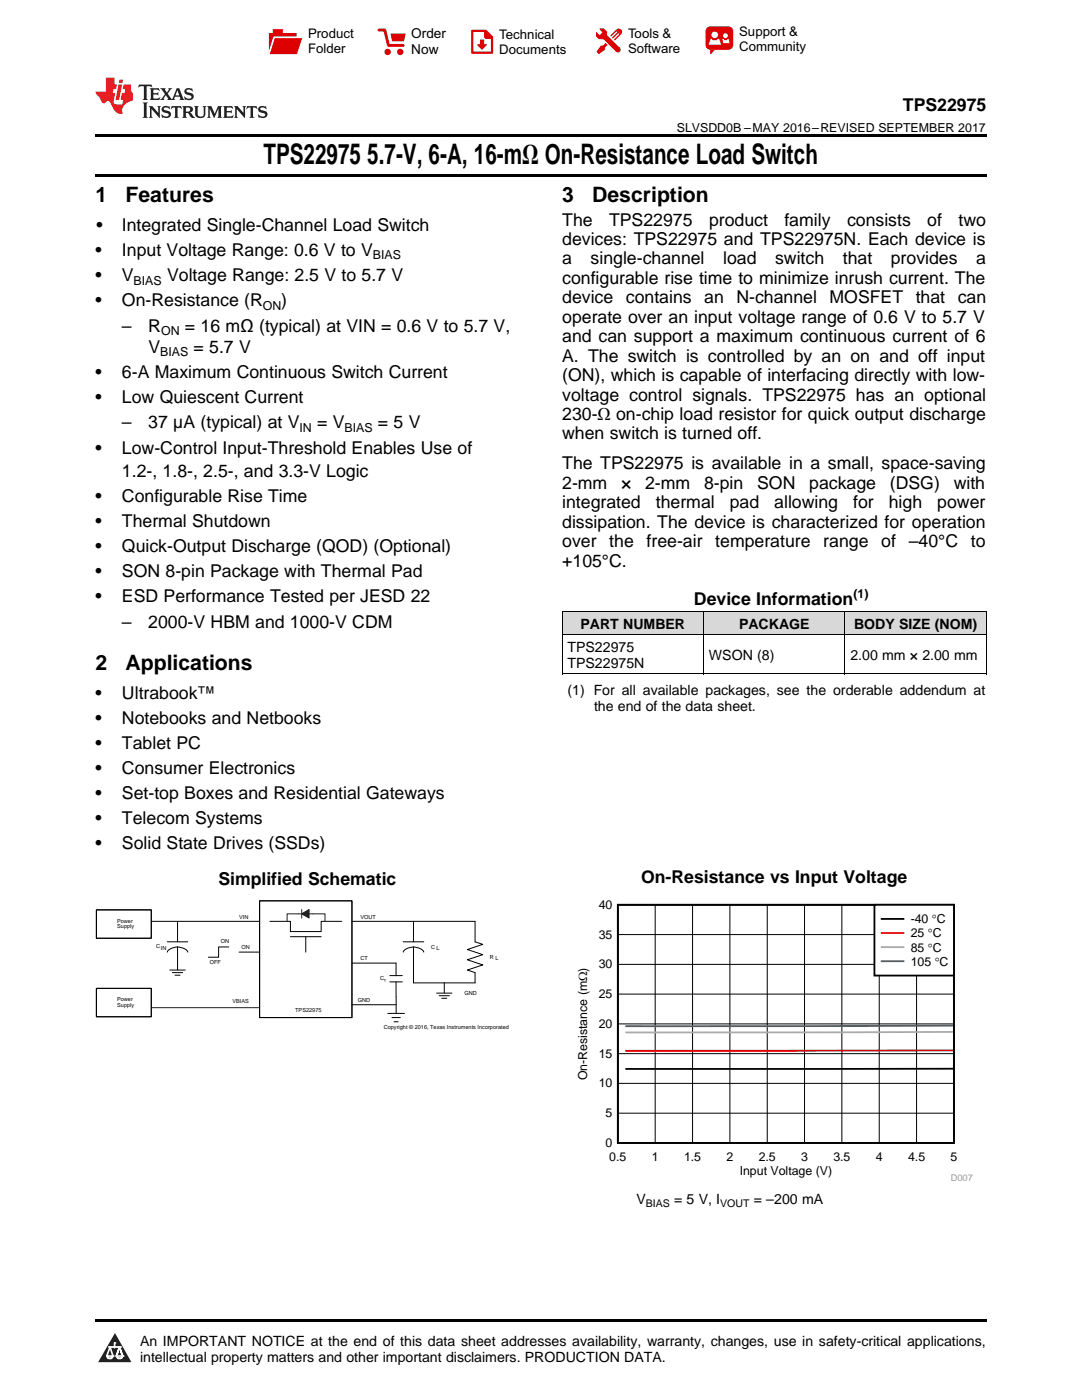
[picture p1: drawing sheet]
<svg xmlns="http://www.w3.org/2000/svg" width="216mm" height="279mm" viewBox="0 0 216 279" stroke-linecap="round" stroke-linejoin="round" font-family="sans-serif">
<defs><g id="words">
<g font-size="5.6">
<text x="52.6" y="32.8">TPS22975</text>
<text x="73.3" y="32.8">5.7-V, 6-A, 16-mΩ On-Resistance Load Switch</text>
</g>
<g font-size="4.2">
<text x="19" y="40.4">1</text>
<text x="25" y="40.4">Features</text>
<text x="112.2" y="40.4">3</text>
<text x="118.2" y="40.4">Description</text>
<text x="19" y="133.7">2</text>
<text x="25" y="133.7">Applications</text>
</g>
<g font-size="3.5">
<text x="180.2" y="22.2">TPS22975</text>
<text x="19.2" y="46.1">•</text>
<text x="24.3" y="46.1">Integrated Single-Channel Load Switch</text>
<text x="112.2" y="45">The</text>
<text x="121.5" y="45">TPS22975</text>
<text x="141.5" y="45">product</text>
<text x="156.5" y="45">family</text>
<text x="169" y="45">consists</text>
<text x="185" y="45">of</text>
<text x="191.2" y="45">two</text>
<text x="19" y="51.1">•</text>
<text x="24.3" y="51.1">Input Voltage Range: 0.6 V to V</text>
<text x="112.2" y="48.9">devices: TPS22975 and TPS22975N. Each device is</text>
<text x="112.2" y="52.8">a</text>
<text x="117.8" y="52.8">single-channel</text>
<text x="144.3" y="52.8">load</text>
<text x="154.7" y="52.8">switch</text>
<text x="168.2" y="52.8">that</text>
<text x="177.8" y="52.8">provides</text>
<text x="194.8" y="52.8">a</text>
<text x="19" y="56.1">•</text>
<text x="24.3" y="56.1">V</text>
<text x="33.3" y="56.1">Voltage Range: 2.5 V to 5.7 V</text>
<text x="112.2" y="56.7">configurable rise time to minimize inrush current. The</text>
<text x="19" y="61.1">•</text>
<text x="24.3" y="61.1">On-Resistance (R</text>
<text x="56.1" y="61.1">)</text>
<text x="112.2" y="60.5">device</text>
<text x="112.2" y="64.4">operate over an input voltage range of 0.6 V to 5.7 V</text>
<text x="124.9" y="60.5">contains</text>
<text x="140.5" y="60.5">an</text>
<text x="146.9" y="60.5">N-channel</text>
<text x="165.5" y="60.5">MOSFET</text>
<text x="182.7" y="60.5">that</text>
<text x="191.1" y="60.5">can</text>
<text x="24.3" y="66.2">–</text>
<text x="29.6" y="66.2">R</text>
<text x="29.6" y="70.4">V</text>
<text x="36.9" y="66.2">= 16 mΩ (typical) at VIN = 0.6 V to 5.7 V,</text>
<text x="38.6" y="70.4">= 5.7 V</text>
<text x="112.2" y="68.3">and can support a maximum continuous current of 6</text>
<text x="19" y="75.4">•</text>
<text x="24.3" y="75.4">6-A Maximum Continuous Switch Current</text>
<text x="112.2" y="72.2">A. The switch is controlled by an on and off input</text>
<text x="112.2" y="76.1">(ON), which is capable of interfacing directly with low-</text>
<text x="19" y="80.4">•</text>
<text x="24.3" y="80.4">Low Quiescent Current</text>
<text x="112.2" y="79.9">voltage control signals. TPS22975 has an optional</text>
<text x="112.2" y="83.8">230-Ω on-chip load resistor for quick output discharge</text>
<text x="24.3" y="85.5">–</text>
<text x="29.6" y="85.5">37 µA (typical) at V</text>
<text x="63.3" y="85.5">= V</text>
<text x="75.4" y="85.5">= 5 V</text>
<text x="112.2" y="87.7">when switch is turned off.</text>
<text x="19" y="90.5">•</text>
<text x="24.3" y="90.5">Low-Control Input-Threshold Enables Use of</text>
<text x="24.3" y="95.1">1.2-, 1.8-, 2.5-, and 3.3-V Logic</text>
<text x="112.2" y="93.7">The TPS22975 is available in a small, space-saving</text>
<text x="19" y="100.2">•</text>
<text x="24.3" y="100.2">Configurable Rise Time</text>
<text x="112.2" y="97.5">2-mm</text>
<text x="112.2" y="101.4">integrated</text>
<text x="123.9" y="97.5">×</text>
<text x="128.7" y="97.5">2-mm</text>
<text x="130.9" y="101.4">thermal</text>
<text x="140.5" y="97.5">8-pin</text>
<text x="145.6" y="101.4">pad</text>
<text x="151.1" y="97.5">SON</text>
<text x="154.5" y="101.4">allowing</text>
<text x="161.5" y="97.5">package</text>
<text x="170.2" y="101.4">for</text>
<text x="177.4" y="101.4">high</text>
<text x="177.6" y="97.5">(DSG)</text>
<text x="187" y="101.4">power</text>
<text x="190.3" y="97.5">with</text>
<text x="19" y="105.2">•</text>
<text x="24.3" y="105.2">Thermal Shutdown</text>
<text x="112.2" y="105.3">dissipation. The device is characterized for operation</text>
<text x="19" y="110.2">•</text>
<text x="24.3" y="110.2">Quick-Output Discharge (QOD) (Optional)</text>
<text x="112.2" y="109.2">over</text>
<text x="112.2" y="113.1">+105°C.</text>
<text x="121.6" y="109.2">the</text>
<text x="129" y="109.2">free-air</text>
<text x="142.7" y="109.2">temperature</text>
<text x="164.3" y="109.2">range</text>
<text x="175.8" y="109.2">of</text>
<text x="181.3" y="109.2">–40°C</text>
<text x="193.7" y="109.2">to</text>
<text x="19" y="115.2">•</text>
<text x="24.3" y="115.2">SON 8-pin Package with Thermal Pad</text>
<text x="19" y="120.2">•</text>
<text x="24.3" y="120.2">ESD Performance Tested per JESD 22</text>
<text x="24.3" y="125.3">–</text>
<text x="29.6" y="125.3">2000-V HBM and 1000-V CDM</text>
<text x="138.5" y="120.8">Device Information</text>
<text x="19" y="139.4">•</text>
<text x="24.3" y="139.4">Ultrabook™</text>
<text x="19" y="144.4">•</text>
<text x="19" y="149.4">•</text>
<text x="24.3" y="144.4">Notebooks and Netbooks</text>
<text x="24.3" y="149.4">Tablet PC</text>
<text x="19" y="154.4">•</text>
<text x="24.3" y="154.4">Consumer Electronics</text>
<text x="19" y="159.5">•</text>
<text x="24.3" y="159.5">Set-top Boxes and Residential Gateways</text>
<text x="19" y="164.5">•</text>
<text x="24.3" y="164.5">Telecom Systems</text>
<text x="19" y="169.5">•</text>
<text x="24.3" y="169.5">Solid State Drives (SSDs)</text>
<text x="43.6" y="176.5">Simplified Schematic</text>
<text x="127.9" y="176.2">On-Resistance vs Input Voltage</text>
</g>
<g font-size="2.8">
<text x="115.8" y="125.4">PART NUMBER</text>
<text x="147.5" y="125.4">PACKAGE</text>
<text x="170.4" y="125.4">BODY SIZE (NOM)</text>
<text x="113.2" y="130.1">TPS22975</text>
<text x="141.5" y="131.7">WSON (8)</text>
<text x="169.7" y="131.7">2.00 mm × 2.00 mm</text>
<text x="113.2" y="133.3">TPS22975N</text>
<text x="113.2" y="138.8">(1) For all available packages, see the orderable addendum at</text>
<text x="118.5" y="142">the end of the data sheet.</text>
<text x="127" y="240.2">V</text>
<text x="134.5" y="240.2">= 5 V, I</text>
<text x="150.4" y="240.2">= –200 mA</text>
<text x="27.9" y="268.6">An IMPORTANT NOTICE at the end of this data sheet addresses availability, warranty, changes, use in safety-critical applications,</text>
<text x="27.9" y="271.8">intellectual property matters and other important disclaimers. PRODUCTION DATA.</text>
</g>
<g font-size="2.7">
<text x="82.1" y="7.7">Order</text>
<text x="82.1" y="10.7">Now</text>
</g>
<g font-size="2.6">
<text x="61.5" y="7.6">Product</text>
<text x="61.5" y="10.6">Folder</text>
<text x="99.6" y="7.8">Technical</text>
<text x="99.6" y="10.8">Documents</text>
<text x="125.3" y="7.6">Tools &amp;</text>
<text x="125.3" y="10.6">Software</text>
<text x="147.5" y="7.2">Support &amp;</text>
<text x="147.5" y="10.2">Community</text>
</g>
<g font-size="2.5">
<text x="135" y="26.3">SLVSDD0B –MAY 2016–REVISED SEPTEMBER 2017</text>
<text x="74.4" y="51.8">BIAS</text>
<text x="26.7" y="56.8">BIAS</text>
<text x="52.4" y="61.8">ON</text>
<text x="32" y="71.1">BIAS</text>
<text x="32.1" y="66.9">ON</text>
<text x="59.8" y="86.2">IN</text>
<text x="68.8" y="86.2">BIAS</text>
<text x="170.3" y="119.4">(1)</text>
<text x="119.5" y="181.4">40</text>
<text x="181.7" y="184.3">-40 qC</text>
<text x="119.5" y="187.3">35</text>
<text x="181.7" y="187.1">25 qC</text>
<text x="181.7" y="189.9">85 qC</text>
<text x="119.5" y="193.3">30</text>
<text x="181.7" y="192.7">105 qC</text>
<text x="119.5" y="199.2">25</text>
<text x="119.5" y="205.1">20</text>
<text x="117.2" y="215.6" transform="rotate(-90 117.2 215.6)">On-Resistance (m:)</text>
<text x="119.5" y="211.1">15</text>
<text x="119.5" y="217">10</text>
<text x="120.8" y="223">5</text>
<text x="120.8" y="228.9">0</text>
<text x="121.6" y="231.7">0.5</text>
<text x="130.1" y="231.7">1</text>
<text x="136.5" y="231.7">1.5</text>
<text x="145" y="231.7">2</text>
<text x="151.4" y="231.7">2.5</text>
<text x="159.9" y="231.7">3</text>
<text x="166.3" y="231.7">3.5</text>
<text x="174.8" y="231.7">4</text>
<text x="181.2" y="231.7">4.5</text>
<text x="189.7" y="231.7">5</text>
<text x="147.6" y="234.5">Input Voltage (V)</text>
</g>
<g font-size="2.1">
<text x="128.9" y="240.8">BIAS</text>
<text x="143.7" y="240.8">VOUT</text>
</g>
<text font-size="1.8" fill="#999" x="189.7" y="235.6">D007</text>
<g font-size="1.1">
<text x="23.4" y="184.1">Power</text>
<text x="23.4" y="185.3">Supply</text>
<text x="47.7" y="183.3">VIN</text>
<text x="71.9" y="183.3">VOUT</text>
<text x="31.1" y="189.2">C</text>
<text x="32.1" y="189.5">IN</text>
<text x="44" y="188.3">ON</text>
<text x="48.2" y="189.4">ON</text>
<text x="72" y="191.6">CT</text>
<text x="86" y="189.4">C L</text>
<text x="97.8" y="191.4">R L</text>
<text x="41.9" y="192.4">OFF</text>
<text x="75.9" y="195.6">C</text>
<text x="23.4" y="199.7">Power</text>
<text x="23.4" y="201">Supply</text>
<text x="46.4" y="200.2">VBIAS</text>
<text x="58.9" y="201.9">TPS22975</text>
<text x="71.4" y="200">GND</text>
<text x="92.7" y="198.6">GND</text>
<text x="76.6" y="205.4">Copyright © 2016, Texas Instruments Incorporated</text>
</g>
<text font-size=".8" x="76.6" y="195.9">T</text>
</g></defs>
<g fill="#d8d8d8">
<path d="M112.2 122.1h28.2v4.6h-28.2z"/>
<path d="M140.4 122.1h28.2v4.6h-28.2z"/>
<path d="M168.6 122.1h28.2v4.6h-28.2z"/>
</g>
<path d="M22.9 266l3.3 5.9h-6.6z" fill="#231f20"/>
<path d="M21.3 270.6h1.2l-.3 .5h-.3a.53 .53 0 0 1-.6-.5z" fill-rule="evenodd" fill="#fff"/>
<path d="M21.3 270.6h1.2l-.3 .5h-.3a.53 .53 0 0 1-.6-.5z" fill="none" stroke="#231f20" stroke-width=".33"/>
<path d="M21.3 270.6l1.2 .1-.3 .4h-.5z" fill="none" stroke="#fff" stroke-width=".33"/>
<path d="M22.9 268.9h.1" fill="none" stroke="#fff" stroke-width=".33"/>
<path d="M22.9 268v.9z" fill="#fff"/>
<path d="M22.9 268v.9z" fill="none" stroke="#fff" stroke-width=".33"/>
<circle cx="22.9" cy="268" r=".16" fill="#fff"/>
<path d="M21.8 268.8h.1" fill="none" stroke="#fff" stroke-width=".33"/>
<path d="M21.8 268.8h2.2z" fill="#fff"/>
<path d="M21.8 268.8h2.2z" fill="none" stroke="#fff" stroke-width=".33"/>
<circle cx="24" cy="268.8" r=".16" fill="#fff"/>
<path d="M23.2 270.6h.1" fill="none" stroke="#fff" stroke-width=".33"/>
<path d="M23.8 268.8l-.6 1.8z" fill="#fff"/>
<path d="M23.8 268.8l-.6 1.8z" fill="none" stroke="#fff" stroke-width=".33"/>
<path d="M23.8 268.8l.7 1.8z" fill="#fff"/>
<path d="M23.8 268.8l.7 1.8z" fill="none" stroke="#fff" stroke-width=".33"/>
<path d="M24.4 270.6h.1" fill="none" stroke="#fff" stroke-width=".33"/>
<circle cx="21.3" cy="270.6" r=".16" fill="#fff"/>
<path d="M22 268.8l-.7 1.8z" fill="#fff"/>
<path d="M22 268.8l-.7 1.8z" fill="none" stroke="#fff" stroke-width=".33"/>
<path d="M22 268.8l.5 1.8z" fill="#fff"/>
<path d="M22 268.8l.5 1.8z" fill="none" stroke="#fff" stroke-width=".33"/>
<circle cx="22.5" cy="270.6" r=".16" fill="#fff"/>
<path d="M23.3 270.6h1.2a.63 .63 0 0 1-.6 .5 .63 .63 0 0 1-.6-.5z" fill-rule="evenodd" fill="#fff"/>
<path d="M23.3 270.6h1.2a.63 .63 0 0 1-.6 .5 .63 .63 0 0 1-.6-.5z" fill="none" stroke="#231f20" stroke-width=".33"/>
<path d="M23.3 270.6h1.2l-.4 .5h-.5z" fill="none" stroke="#fff" stroke-width=".33"/>
<path d="M23.2 270.6h.1" fill="none" stroke="#fff" stroke-width=".33"/>
<circle cx="24.5" cy="270.6" r=".16" fill="#fff"/>
<path d="M19 263.2h177.8v.5h-177.8z" fill="#000"/>
<path d="M114.8 179.6h79.3v56.1h-79.3z" fill-rule="evenodd" fill="#fff"/>
<path d="M123.3 180.6h67v47.5h-67zM190.2 213.3h-65.4" fill="none" stroke="#000" stroke-width=".36"/>
<g fill="none" stroke="#000" stroke-width=".2">
<path d="M123.3 198.4h67.1M123.3 192.5h67.1M123.3 186.5h67.1M130.7 180.6v47.5M138.2 180.6v47.5M145.6 180.6v47.5M153.1 180.6v47.5M160.5 180.6v47.5M168 180.6v47.5M175.4 180.6v47.5M182.9 180.6v47.5M123.3 216.2h67.1"/>
<path d="M123.3 210.3h67.1M123.3 204.3h67.1M123.3 222.2h67.1"/>
</g>
<path d="M190.2 209.6l-65.4 .1" fill="none" stroke="#f00" stroke-width=".36"/>
<path d="M190.2 205.9l-65.4 .1" fill="none" stroke="#aaa" stroke-width=".36"/>
<path d="M190.2 204.7l-65.4 .1" fill="none" stroke="#295c75" stroke-width=".36"/>
<path d="M174.5 180.6h15.8v14.1h-15.8z" fill-rule="evenodd" fill="#fff"/>
<path d="M174.5 180.6h15.8v14.1h-15.8zM175.9 183.4h4.4" fill="none" stroke="#000" stroke-width=".36"/>
<path d="M175.9 186.2h4.4" fill="none" stroke="#f00" stroke-width=".36"/>
<path d="M175.9 189h4.4" fill="none" stroke="#aaa" stroke-width=".36"/>
<path d="M175.9 191.8h4.4" fill="none" stroke="#295c75" stroke-width=".36"/>
<path d="M19.2 181.6h11v5.6h-11z" fill-rule="evenodd" fill="#fff"/>
<path d="M19.2 181.6h11v5.6h-11zM30.2 183.9h21.6M33.4 188h4.1M33.9 193.6h3.1M34.4 194.1h2M34.9 194.6h1M35.4 189a2.37 2.37 0 0 0-2 1M35.4 189a2.38 2.38 0 0 1 2.1 1M35.4 183.9v4.1M35.4 189v4.6M45.7 189h-2.1v2h-2M47.7 190h4.1" fill="none" stroke="#000" stroke-width=".2"/>
<path d="M51.8 179.8h18.4v23.3h-18.4z" fill-rule="evenodd" fill="#fff"/>
<g fill="none" stroke="#000" stroke-width=".2">
<path d="M51.8 179.8h18.4v23.3h-18.4zM53.9 183.9h4v2h6.2v-2h4.1M57.9 186.9h6.2M61 186.9v3.1M70.2 183.9h24.6v4.1l1.5 .5-3 1 3 1-3 1 3 1.1-3 1 1.5 .5v2.1h-12.3v-7.2M70.2 192.2h8.8v2.5M77.8 194.7h2.5M77.8 196h2.5M79 196v2.9M79 198.9v3.3M80.5 188h4.1M82.5 189a2.38 2.38 0 0 0-2 1"/>
<path d="M82.5 189a2.38 2.38 0 0 1 2.1 1M82.5 183.9v4.1M87.1 198.2h3.1M87.6 198.7h2.1M88.1 199.2h1.1M88.7 196.2v2M70.2 200.5h8.8M77.4 202.2h3.3M78.2 203.1h1.7M78.6 203.9h.9"/>
</g>
<path d="M19.2 197.3h11v5.6h-11z" fill-rule="evenodd" fill="#fff"/>
<path d="M19.2 197.3h11v5.6h-11z" fill="none" stroke="#000" stroke-width=".2"/>
<path d="M30.2 201.1h21.6" fill="none" stroke="#221f20" stroke-width=".2"/>
<path d="M60.2 182.4l1.5-.9v1.7z" fill="#221f20"/>
<path d="M57.3 183.9v-1.5h7.5v1.5M60.2 182.4l1.5-.9v1.7zM60.2 181.5v1.7" fill="none" stroke="#221f20" stroke-width=".2"/>
<path d="M112.2 134.5h84.6M112.2 126.7h84.6M112.2 122h84.6M112.2 122.1v12.4M140.4 122.1v12.4M168.6 122.1v12.4M196.8 122.1v12.4" fill="none" stroke="#000" stroke-width=".2"/>
<path d="M19 34.8h177.8v.5h-177.8zM19 26.8h177.8v.6h-177.8z" fill="#000"/>
<path d="M27.7 16.9l-.1 .6 .6-.3h.5v.2v2.2l-.2 .4h1l-.2-.4v-2.2v-.2h.5l.6 .3-.2-.6zM29.9 17.6l.2 .4v1.6l-.2 .4h1.9l.1-.6a1.09 1.09 0 0 1-1.3 .1v-.6h.6l.4 .2v-.7l-.2 .2h-.8v-.6l.2-.1a1.01 1.01 0 0 1 1 .3l-.1-.6zM32 17.6l.9 1.2-1 1.2h.9l-.2-.3 .5-.7 .5 .7-.3 .3h1.7l-.2-.3 .1-.4h1l.1 .4-.2 .3h1l-.3-.4-.7-2h-.5l-1 2.2-.8-1.1 .9-1.1h-.9l.2 .2-.4 .7-.4-.7 .2-.2zM35.4 18l.4 1h-.8zM37 17.7a.66 .66 0 0 0-.2 .8 .66 .66 0 0 0 .6 .4l.7 .2 .1 .2a.8 .8 0 0 1-.7 .4 .8 .8 0 0 1-.7-.5l.1 .8 .2-.2a.94 .94 0 0 0 1.1 .1 .94 .94 0 0 0 .4-.9 1.48 1.48 0 0 0-1.3-.6v-.4a1.1 1.1 0 0 1 1.2 .2l-.2-.6-.2 .1-.5-.1zM28.5 20.4l.2 .4v2.3l-.2 .4h1l-.2-.4v-2.3l.2-.4zM29.7 21.2l.2 .4v1.5l-.2 .4h.8l-.3-.4 .1-1.3 1.6 1.8v-2l.2-.4h-.7l.2 .2v1.1l-1.2-1.3zM32.5 21.3a.66 .66 0 0 0-.2 .8 .66 .66 0 0 0 .6 .4l.6 .2 .2 .2a.8 .8 0 0 1-.8 .4 .8 .8 0 0 1-.7-.5l.2 .7 .2-.1a.94 .94 0 0 0 1 .1 .94 .94 0 0 0 .5-1 1.47 1.47 0 0 0-1.3-.6l-.1-.3a1.1 1.1 0 0 1 1.3 .2l-.2-.6-.2 .1-.5-.2zM34.3 21.2l-.2 .6a.64 .64 0 0 1 .8-.3v1.6l-.2 .4h1l-.3-.4 .1-1.6a.66 .66 0 0 1 .8 .3l-.2-.6zM36.3 21.2l.3 .4v1.5l-.3 .4h1l-.2-.2v-.7h.5l.1 .1a.8 .8 0 0 0 1.2 .7l-1-1a.62 .62 0 0 0 .6-.5 .62 .62 0 0 0-.6-.7zM37.1 21.5h.1a.48 .48 0 0 1 .6 0 .48 .48 0 0 1 .1 .6l-.2 .1-.6 .1zM38.7 21.2l.2 .2a2.29 2.29 0 0 0 .4 2 1.05 1.05 0 0 0 1.7-.7v-1.3l.2-.2h-.8l.2 .4v1.1a.61 .61 0 0 1-.6 .6 .61 .61 0 0 1-.6-.6v-1.1l.3-.4zM41.3 21.2l.3 .4v1.5l-.3 .4h.8l-.2-.4v-1.4l.8 1.9 .9-1.9v1.4l-.2 .4h.9l-.2-.4v-1.5l.2-.4h-.8l-.7 1.5-.6-1.5zM44.5 21.2l.2 .4v1.5l-.2 .4h1.9l.2-.6a1.1 1.1 0 0 1-1.4 .2v-.7h.6l.4 .2v-.6l-.2 .1-.8 .1v-.6l.2-.1a1.02 1.02 0 0 1 1.1 .2l-.2-.5zM46.7 21.2l.2 .4v1.5l-.2 .4h.8l-.3-.4 .1-1.3 1.6 1.8v-2l.2-.4h-.7l.2 .2v1.1l-1.2-1.3zM49.3 21.2l-.1 .6a.64 .64 0 0 1 .8-.3v1.6l-.3 .4h1l-.2-.4v-1.6a.66 .66 0 0 1 .8 .3l-.1-.6zM51.7 21.3a.66 .66 0 0 0-.2 .7 .66 .66 0 0 0 .7 .5l.6 .2 .1 .2a.8 .8 0 0 1-.7 .4 .8 .8 0 0 1-.7-.5l.1 .7 .2-.1a.94 .94 0 0 0 1.1 .1 .94 .94 0 0 0 .4-1 1.48 1.48 0 0 0-1.2-.6l-.1-.3a1.1 1.1 0 0 1 1.2 .2l-.2-.6-.1 .1-.6-.2z" fill="#231f20"/>
<path d="M21.1 15.5v2.8h-2v.4l.9 .9a.96 .96 0 0 0 1 1 .59 .59 0 0 1 .5-.4 .59 .59 0 0 1 .5 .3l.4 .8a1.61 1.61 0 0 0 2.1 1.3 1.63 1.63 0 0 1 1.1-2.2l.9-.3v-1.5a1.6 1.6 0 0 1-.4-1.7h-1.4l-.2 .9h.5l-.2 .8h-.5l-.2 1v.3h.5l-.2 .9h-.7a.74 .74 0 0 1-1-.6l.3-1.6h-.5l.2-.8h.5l.1-.9h-.4v-1.4zM23.7 16.9l-.7 3h.8l.6-3zM23.8 15.9l-.1 .7h.7l.2-.7z" fill="#ee1d23"/>
<g fill="#d60000">
<path d="M54.4 5.8h2v.8h2.8v4.2h-5.5v-4.2h.7z" fill-rule="evenodd"/>
<path d="M54.7 7.5h5.6l-1 3.3h-5.6z" fill-rule="evenodd"/>
</g>
<path d="M54.6 7.4h5.8l-.1 .1h-5.5l-1.1 3.3z" fill-rule="evenodd" fill="#fff"/>
<path d="M54.6 7.4h5.8l-.1 .1h-5.5l-1.1 3.3z" fill="none" stroke="#fff" stroke-width=".2"/>
<path d="M75.6 6h1.2l.7 3.1h3" fill="none" stroke="#d60000" stroke-width=".56"/>
<g fill="#d60000">
<path d="M77.9 6.7h3.1l-.4 1.5h-2.3z" fill-rule="evenodd"/>
<circle cx="77.3" cy="10.4" r=".64"/>
<circle cx="79.9" cy="10.4" r=".64"/>
</g>
<path d="M94.2 6.2h2.7l1.3 1.2v3.1h-4z" fill="none" stroke="#d60000" stroke-width=".44"/>
<g fill="#d60000">
<path d="M95.8 7.9h.8v1h.6l-1 1.1-1-1v-.1h.6z" fill-rule="evenodd"/>
<path d="M96.6 6.2h.3l1.3 1.2v.4h-1.3l-.3-.4z" fill-rule="evenodd"/>
<path d="M119.6 5.7h.9l.6 .6 .1 .7 2.5 2.5-.8 .8-2.3-2.3-1.1-.2-.6-.6v-.8l.7 .6 .5-.4v-.2l-.4-.5z" fill-rule="evenodd"/>
<path d="M119.9 9.1h.4l.5-.5 .4 .4-.5 .5v.4l-1.2 .9-.5-.5z" fill-rule="evenodd"/>
<path d="M123 5.9a.67 .67 0 0 1 .9 0 .67 .67 0 0 1 0 .9z" fill-rule="evenodd"/>
<path d="M123 5.9l.9 .9-1.2 1.2h-.2l.1-.2 .9-.9 .1-.2h-.3l-.9 1h-.2v-.2l.9-1 .1-.2h-.3l-.9 1h-.2v-.2z" fill-rule="evenodd"/>
<circle cx="123.3" cy="9.9" r=".54"/>
</g>
<path d="M121.1 6.3l-.1 .7" fill="none" stroke="#d60000" stroke-width=".2"/>
<g fill="#d60000">
<path d="M141.1 5.5l.6-.2h3.6a.95 .95 0 0 1 1 .9v2.8a.95 .95 0 0 1-1 .9h-3.6a.95 .95 0 0 1-.9-.9v-2.8z" fill-rule="evenodd"/>
<path d="M141.7 9.9h.9l-.7 .9h-.2z" fill-rule="evenodd"/>
</g>
<g fill="#fff">
<path d="M144.3 8.6h1.3z"/>
<path d="M141.8 7.8h.3l.1 .2h.8l.2-.2h.3l.4 1.1h-2.5z" fill-rule="evenodd"/>
<path d="M144.2 7.8h.2l.2 .2h.4l.2-.2h.2l.2 .8h-1.3z" fill-rule="evenodd"/>
<circle cx="142.6" cy="6.9" r=".65"/>
<circle cx="144.8" cy="7.1" r=".48"/>
</g>
<use href="#words"/>
</svg>
